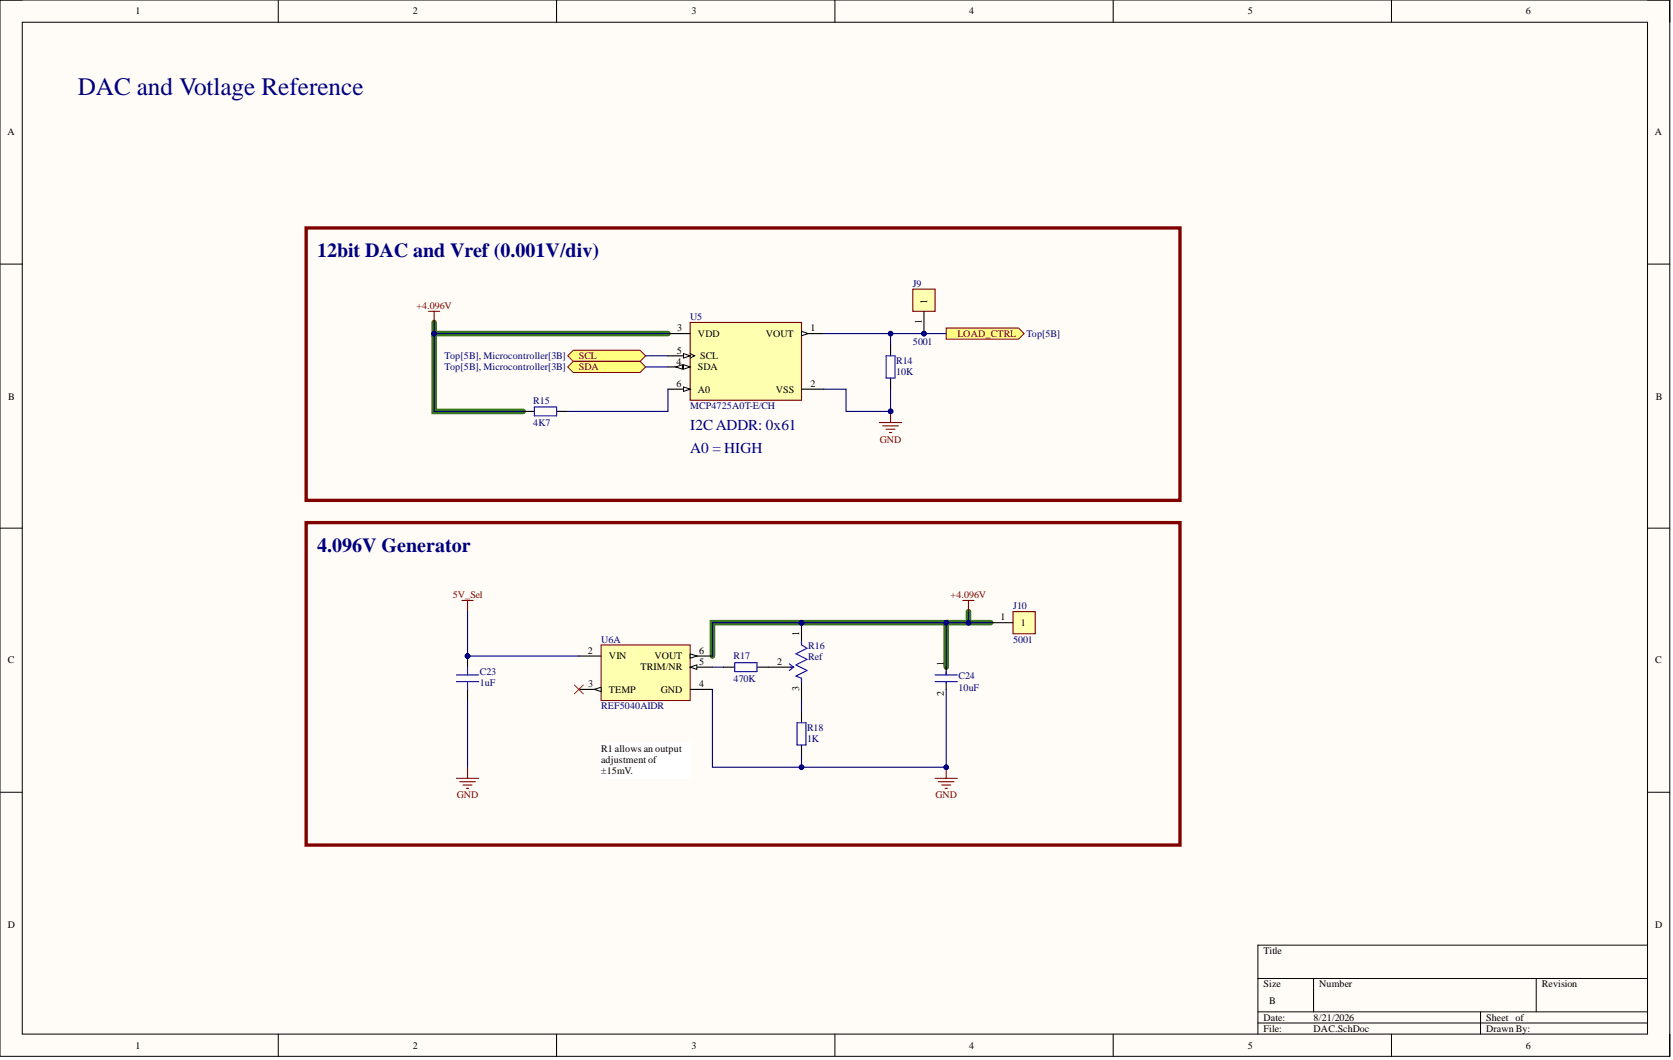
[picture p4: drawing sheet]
<svg xmlns="http://www.w3.org/2000/svg" width="381mm" height="241mm" viewBox="0 0 381 241" stroke-linecap="round" stroke-linejoin="round" font-family="sans-serif">
<defs><g id="words">
<text font-size="5.7" fill="#000080" x="17.7" y="21.5">DAC and Votlage Reference</text>
<g font-size="4.6" fill="#000080">
<text x="72.3" y="58.5">12bit DAC and Vref (0.001V/div)</text>
<text x="72.3" y="125.5">4.096V Generator</text>
</g>
<g font-size="3.5" fill="#000080">
<text x="157.2" y="98">I2CADDR: 0x61</text>
<text x="157.2" y="103">A0 = HIGH</text>
</g>
<g font-size="2.3">
<text x="30.8" y="3.3">1</text>
<text x="94.1" y="3.3">2</text>
<text x="157.5" y="3.3">3</text>
<text x="220.7" y="3.3">4</text>
<text x="284.2" y="3.3">5</text>
<text x="347.5" y="3.3">6</text>
<text x="1.7" y="30.8">A</text>
<text x="376.9" y="30.8">A</text>
<text x="211.2" y="69.1" transform="rotate(-90 211.2 69.1)">1</text>
<text x="154.2" y="75.4">3</text>
<text x="159" y="76.7">VDD</text>
<text x="174.4" y="76.7">VOUT</text>
<text x="184.6" y="75.4">1</text>
<text x="209.9" y="73.7" transform="rotate(-90 209.9 73.7)">1</text>
<text x="154.1" y="83">4</text>
<text x="154.1" y="80.5">5</text>
<text x="159.5" y="81.8">SCL</text>
<text x="154.1" y="88.1">6</text>
<text x="159" y="89.4">A0</text>
<text x="159" y="84.3">SDA</text>
<text x="176.7" y="89.4">VSS</text>
<text x="184.6" y="88.1">2</text>
<text x="1.9" y="91">B</text>
<text x="377.1" y="91">B</text>
<text x="227.8" y="141.2">1</text>
<text x="232.5" y="142.5">1</text>
<text x="133.9" y="148.8">2</text>
<text x="159.2" y="148.8">6</text>
<text x="182" y="144.8" transform="rotate(-90 182 144.8)">1</text>
<text x="1.8" y="151">C</text>
<text x="138.7" y="150.1">VIN</text>
<text x="145.9" y="152.6">TRIM/NR</text>
<text x="149.1" y="150.1">VOUT</text>
<text x="159.2" y="151.4">5</text>
<text x="177" y="151.4">2</text>
<text x="215" y="151.6" transform="rotate(-90 215 151.6)">1</text>
<text x="377" y="151">C</text>
<text x="133.9" y="156.4">3</text>
<text x="138.7" y="157.7">TEMP</text>
<text x="150.5" y="157.7">GND</text>
<text x="159.2" y="156.4">4</text>
<text x="182" y="157.4" transform="rotate(-90 182 157.4)">3</text>
<text x="215" y="158.5" transform="rotate(-90 215 158.5)">2</text>
<text x="136.9" y="171.1">R1 allows an output</text>
<text x="136.9" y="173.6">adjustment of</text>
<text x="136.9" y="176.2">±15mV.</text>
<text x="1.8" y="211.2">D</text>
<text x="377" y="211.2">D</text>
<text x="287.7" y="217.2">Title</text>
<text x="287.7" y="224.8">Size</text>
<text x="300.4" y="224.8">Number</text>
<text x="351.1" y="224.8">Revision</text>
<text x="287.7" y="232.4">Date:</text>
<text x="289" y="228.6">B</text>
<text x="299.1" y="232.4">8/21/2026</text>
<text x="338.4" y="232.4">Sheet of</text>
<text x="30.8" y="238.7">1</text>
<text x="94.1" y="238.7">2</text>
<text x="157.5" y="238.7">3</text>
<text x="220.7" y="238.7">4</text>
<text x="284.2" y="238.7">5</text>
<text x="287.7" y="234.9">File:</text>
<text x="299.1" y="234.9">DAC.SchDoc</text>
<text x="338.4" y="234.9">Drawn By:</text>
<text x="347.5" y="238.7">6</text>
</g>
<g font-size="2.3" fill="#000080">
<text x="207.9" y="65.3">J9</text>
<text x="157.2" y="72.9">U5</text>
<text x="233.7" y="76.7">Top[5B]</text>
<text x="101.2" y="81.8">Top[5B], Microcontroller[3B]</text>
<text x="204.1" y="82.8">R14</text>
<text x="207.9" y="78.5">5001</text>
<text x="101.2" y="84.3">Top[5B], Microcontroller[3B]</text>
<text x="204.1" y="85.3">10K</text>
<text x="121.4" y="91.9">R15</text>
<text x="157.2" y="93.1">MCP4725A0T-E/CH</text>
<text x="121.4" y="96.9">4K7</text>
<text x="230.7" y="138.7">J10</text>
<text x="136.9" y="146.3">U6A</text>
<text x="184.1" y="147.8">R16</text>
<text x="230.7" y="146.3">5001</text>
<text x="109.3" y="153.6">C23</text>
<text x="167.1" y="150.1">R17</text>
<text x="167.1" y="155.2">470K</text>
<text x="184.1" y="150.4">Ref</text>
<text x="218.3" y="154.7">C24</text>
<text x="109.3" y="156.2">1uF</text>
<text x="136.9" y="161.5">REF5040AIDR</text>
<text x="218.3" y="157.2">10uF</text>
<text x="183.8" y="166.3">R18</text>
<text x="183.8" y="168.8">1K</text>
</g>
<g font-size="2.3" fill="#800000">
<text x="94.8" y="70.4">+4.096V</text>
<text x="218" y="76.7">LOAD_CTRL</text>
<text x="131.8" y="81.8">SCL</text>
<text x="131.8" y="84.3">SDA</text>
<text x="200.4" y="100.7">GND</text>
<text x="103.1" y="136.2">5V_Sel</text>
<text x="216.5" y="136.2">+4.096V</text>
<text x="104" y="181.7">GND</text>
<text x="213" y="181.7">GND</text>
</g>
</g></defs>
<path d="M0 0h380.3v240.5h-380.3z" fill-rule="evenodd" fill="#fffcf8"/>
<path d="M0 0h380.3v240.5h-380.3z" fill="none" stroke="#000" stroke-width=".23"/>
<path d="M5.1 5.1h370.1v230.3h-370.1z" fill-rule="evenodd" fill="#fffcf8"/>
<g fill="none" stroke="#000" stroke-width=".23">
<path d="M0 0h5.1M5.1 5.1h370.1v230.3h-370.1zM63.4 0v5.1M126.8 0v5.1M190.1 0v5.1M253.5 0v5.1M316.9 0v5.1M375.2 0h5.1v5.1M0 60.1h5.1M375.2 60.1h5.1M0 120.2h5.1M375.2 120.2h5.1"/>
<path d="M0 180.3h5.1M375.2 180.3h5.1M375.2 215.2h-88.7v20.2M63.4 235.4v5.1M126.8 235.4v5.1M190.1 235.4v5.1M253.5 235.4v5.1M286.5 222.7h88.7M286.5 230.3h88.7M286.5 232.9h88.7M299.1 222.7v7.6M316.9 235.4v5.1"/>
<path d="M337.2 230.3v5.1M349.8 222.7v7.6M380.3 235.4v5.1"/>
</g>
<path d="M98.9 73.4v2.5h53.2M98.9 75.9v17.8h20.3M220.6 139.2v2.5M162.2 149.3v-7.6h53.3v10.2M215.5 141.7h10.1" fill="none" stroke="#38761d" stroke-width="1.3"/>
<path d="M157.2 73.4h25.3v17.7h-25.3z" fill-rule="evenodd" fill="#ffffb0"/>
<path d="M157.2 73.4h25.3v17.7h-25.3z" fill="none" stroke="#800000" stroke-width=".25"/>
<path d="M182.5 75.9h5.1" fill="none" stroke="#000" stroke-width=".25"/>
<path d="M182.5 75.4l1.6 .5-1.6 .5z" fill="#f8fcff"/>
<path d="M182.5 75.4l1.6 .5-1.6 .5z" fill="none" stroke="#000" stroke-width=".23"/>
<path d="M152.1 88.6h5.1" fill="none" stroke="#000" stroke-width=".25"/>
<path d="M155.7 88.1l1.5 .5-1.5 .5z" fill="#f8fcff"/>
<path d="M155.7 88.1l1.5 .5-1.5 .5z" fill="none" stroke="#000" stroke-width=".23"/>
<path d="M152.1 83.5h5.1M182.5 88.6h5.1" fill="none" stroke="#000" stroke-width=".25"/>
<path d="M155.7 83l1.5 .5-1.5 .5z" fill="#f8fcff"/>
<path d="M155.7 83l1.5 .5-1.5 .5z" fill="none" stroke="#000" stroke-width=".23"/>
<path d="M153.9 83.5l1.5-.5v1z" fill="#f8fcff"/>
<path d="M153.9 83.5l1.5-.5v1z" fill="none" stroke="#000" stroke-width=".23"/>
<path d="M152.1 81h5.1" fill="none" stroke="#000" stroke-width=".25"/>
<path d="M155.7 80.5l1.5 .5-1.5 .5z" fill="#f8fcff"/>
<path d="M155.7 80.5l1.5 .5-1.5 .5zM157.2 80.5l1 .5-1 .5" fill="none" stroke="#000" stroke-width=".23"/>
<path d="M152.1 75.9h5.1" fill="none" stroke="#000" stroke-width=".25"/>
<path d="M97.6 70.9h2.5M98.9 70.9v2.5M200.3 96.2h5M201 96.9h3.6M201.8 97.7h2M202.6 98.5h.5M202.8 93.7v2.5" fill="none" stroke="#800000" stroke-width=".25"/>
<circle cx="202.8" cy="93.7" r=".51" fill="#000080"/>
<circle cx="202.8" cy="93.7" r=".51" fill="none" stroke="#000080" stroke-width=".23"/>
<path d="M69.7 51.9h199v62h-199z" fill="none" stroke="#800000" stroke-width=".76"/>
<path d="M136.9 146.8h20.3v12.7h-20.3z" fill-rule="evenodd" fill="#ffffb0"/>
<path d="M136.9 146.8h20.3v12.7h-20.3z" fill="none" stroke="#800000" stroke-width=".23"/>
<path d="M131.8 149.3h5.1M131.8 156.9h5.1" fill="none" stroke="#000" stroke-width=".25"/>
<path d="M135.4 156.9l1.5-.5v1z" fill="#f8fcff"/>
<path d="M135.4 156.9l1.5-.5v1z" fill="none" stroke="#000" stroke-width=".23"/>
<path d="M157.2 156.9h5M157.2 151.9h5" fill="none" stroke="#000" stroke-width=".25"/>
<path d="M157.2 151.9l1.5-.5v1z" fill="#f8fcff"/>
<path d="M157.2 151.9l1.5-.5v1z" fill="none" stroke="#000" stroke-width=".23"/>
<path d="M157.2 149.3h5" fill="none" stroke="#000" stroke-width=".25"/>
<path d="M157.2 148.8l1.5 .5-1.5 .5z" fill="#f8fcff"/>
<path d="M157.2 148.8l1.5 .5-1.5 .5z" fill="none" stroke="#000" stroke-width=".23"/>
<circle cx="182.5" cy="141.8" r=".51" fill="#000080"/>
<circle cx="182.5" cy="141.8" r=".51" fill="none" stroke="#000080" stroke-width=".23"/>
<path d="M182.5 141.7v5.1" fill="none" stroke="#000" stroke-width=".25"/>
<circle cx="182.5" cy="141.8" r=".51" fill="#000080"/>
<circle cx="182.5" cy="141.8" r=".51" fill="none" stroke="#000080" stroke-width=".23"/>
<path d="M174.9 151.9h5.1M182.5 154.4v5.1" fill="none" stroke="#000" stroke-width=".25"/>
<path d="M179.7 151.1l1.1 .8M180 151.9h.8M180.8 151.9l-1.1 .7M182.5 146.1v.7l1.3 .8-2.5 1.2 2.5 1.3-2.5 1.3 2.5 1.2-2.5 1.3 1.2 .5v.8" fill="none" stroke="#00f" stroke-width=".25"/>
<path d="M105.2 136.7h2.5M106.5 136.7v2.5" fill="none" stroke="#800000" stroke-width=".25"/>
<path d="M130.8 155.9l2 2M132.8 155.9l-2 2" fill="none" stroke="#f00" stroke-width=".23"/>
<circle cx="106.5" cy="149.3" r=".51" fill="#000080"/>
<circle cx="106.5" cy="149.3" r=".51" fill="none" stroke="#000080" stroke-width=".23"/>
<path d="M106.5 149.3v2.6M106.5 156.9v2.6" fill="none" stroke="#000" stroke-width=".25"/>
<circle cx="106.5" cy="149.3" r=".51" fill="#000080"/>
<circle cx="106.5" cy="149.3" r=".51" fill="none" stroke="#000080" stroke-width=".23"/>
<path d="M103.9 155.2h5.1M103.9 153.6h5.1M106.5 151.9v1.7M106.5 155.2v1.7" fill="none" stroke="#00f" stroke-width=".25"/>
<path d="M103.9 177.2h5.1M104.7 177.9h3.5M105.5 178.7h2M106.2 179.5h.5M106.5 174.7v2.5" fill="none" stroke="#800000" stroke-width=".25"/>
<path d="M136.9 169.1h20.3v8.1h-20.3z" fill-rule="evenodd" fill="#fff"/>
<path d="M136.9 169.1h20.3v8.1h-20.3z" fill="none" stroke="#fff" stroke-width=".23"/>
<path d="M69.7 119h199v73.4h-199z" fill="none" stroke="#800000" stroke-width=".76"/>
<path d="M219.3 136.7h2.5M220.6 136.7v2.5M213 177.2h5M213.7 177.9h3.6M214.5 178.7h2M215.2 179.5h.5M215.5 174.7v2.5" fill="none" stroke="#800000" stroke-width=".25"/>
<circle cx="215.5" cy="174.7" r=".51" fill="#000080"/>
<circle cx="215.5" cy="174.7" r=".51" fill="none" stroke="#000080" stroke-width=".23"/>
<path d="M202.8 78.5v2.5M119.2 93.7h2.5M126.8 93.7h2.5M202.8 86.1v2.5M215.5 151.9v1.7M215.5 155.4v1.5M182.5 162v2.5M182.5 169.6v2.5" fill="none" stroke="#000" stroke-width=".25"/>
<path d="M121.7 92.6h5.1v2.1h-5.1zM201.8 81h2v5.1h-2zM213 153.6h5M213 155.2h5M215.5 152.9v.7M215.5 155.4v.3M181.5 164.5h2v5.1h-2z" fill="none" stroke="#00f" stroke-width=".25"/>
<path d="M129.3 81l1.3-1.3h15.2l1.2 1.3-1.2 1.3h-15.2z" fill-rule="evenodd" fill="#ffff80"/>
<path d="M129.3 81l1.3-1.3h15.2l1.2 1.3-1.2 1.3h-15.2z" fill="none" stroke="#800000" stroke-width=".23"/>
<path d="M129.3 83.5l1.3-1.2h15.2l1.2 1.2-1.2 1.3h-15.2z" fill-rule="evenodd" fill="#ffff80"/>
<path d="M129.3 83.5l1.3-1.2h15.2l1.2 1.2-1.2 1.3h-15.2z" fill="none" stroke="#800000" stroke-width=".23"/>
<path d="M215.5 74.7h16.5l1.2 1.2-1.2 1.3h-16.5z" fill-rule="evenodd" fill="#ffff80"/>
<path d="M215.5 74.7h16.5l1.2 1.2-1.2 1.3h-16.5z" fill="none" stroke="#800000" stroke-width=".23"/>
<circle cx="210.4" cy="75.9" r=".51" fill="#000080"/>
<circle cx="210.4" cy="75.9" r=".51" fill="none" stroke="#000080" stroke-width=".23"/>
<path d="M207.9 65.8h5.1v5.1h-5.1z" fill-rule="evenodd" fill="#ffffb0"/>
<path d="M207.9 65.8h5.1v5.1h-5.1z" fill="none" stroke="#800000" stroke-width=".25"/>
<path d="M210.4 70.9v5" fill="none" stroke="#000" stroke-width=".25"/>
<circle cx="210.4" cy="75.9" r=".51" fill="#000080"/>
<circle cx="210.4" cy="75.9" r=".51" fill="none" stroke="#000080" stroke-width=".23"/>
<path d="M230.7 139.2h5.1v5.1h-5.1z" fill-rule="evenodd" fill="#ffffb0"/>
<path d="M230.7 139.2h5.1v5.1h-5.1z" fill="none" stroke="#800000" stroke-width=".25"/>
<path d="M225.6 141.7h5.1" fill="none" stroke="#000" stroke-width=".25"/>
<path d="M187.6 75.9h27.9" fill="none" stroke="#000080" stroke-width=".25"/>
<circle cx="202.8" cy="75.9" r=".51" fill="#000080"/>
<circle cx="202.8" cy="75.9" r=".51" fill="none" stroke="#000080" stroke-width=".23"/>
<circle cx="210.4" cy="75.9" r=".51" fill="#000080"/>
<circle cx="210.4" cy="75.9" r=".51" fill="none" stroke="#000080" stroke-width=".23"/>
<path d="M98.9 73.4v2.5h53.2" fill="none" stroke="#000080" stroke-width=".25"/>
<circle cx="98.9" cy="75.9" r=".51" fill="#000080"/>
<circle cx="98.9" cy="75.9" r=".51" fill="none" stroke="#000080" stroke-width=".23"/>
<path d="M147 83.5h5.1M147 81h5.1M152.1 88.6v5.1h-22.8M162.2 151.9h2.6M182.5 141.7h-20.3v7.6M182.5 159.5v2.5" fill="none" stroke="#000080" stroke-width=".25"/>
<circle cx="182.5" cy="141.8" r=".51" fill="#000080"/>
<circle cx="182.5" cy="141.8" r=".51" fill="none" stroke="#000080" stroke-width=".23"/>
<path d="M106.5 149.3h25.3" fill="none" stroke="#000080" stroke-width=".25"/>
<circle cx="106.5" cy="149.3" r=".51" fill="#000080"/>
<circle cx="106.5" cy="149.3" r=".51" fill="none" stroke="#000080" stroke-width=".23"/>
<path d="M106.5 139.2v10.1" fill="none" stroke="#000080" stroke-width=".25"/>
<circle cx="106.5" cy="149.3" r=".51" fill="#000080"/>
<circle cx="106.5" cy="149.3" r=".51" fill="none" stroke="#000080" stroke-width=".23"/>
<path d="M182.5 172.1v2.6" fill="none" stroke="#000080" stroke-width=".25"/>
<circle cx="182.5" cy="174.7" r=".51" fill="#000080"/>
<circle cx="182.5" cy="174.7" r=".51" fill="none" stroke="#000080" stroke-width=".23"/>
<path d="M106.5 159.5v15.2M162.2 156.9v17.8h53.3v-17.8" fill="none" stroke="#000080" stroke-width=".25"/>
<circle cx="215.5" cy="174.7" r=".51" fill="#000080"/>
<circle cx="215.5" cy="174.7" r=".51" fill="none" stroke="#000080" stroke-width=".23"/>
<circle cx="182.5" cy="174.7" r=".51" fill="#000080"/>
<circle cx="182.5" cy="174.7" r=".51" fill="none" stroke="#000080" stroke-width=".23"/>
<path d="M182.5 141.7h33v10.2" fill="none" stroke="#000080" stroke-width=".25"/>
<circle cx="215.5" cy="141.8" r=".51" fill="#000080"/>
<circle cx="215.5" cy="141.8" r=".51" fill="none" stroke="#000080" stroke-width=".23"/>
<circle cx="182.5" cy="141.8" r=".51" fill="#000080"/>
<circle cx="182.5" cy="141.8" r=".51" fill="none" stroke="#000080" stroke-width=".23"/>
<path d="M187.6 88.6h5.1v5.1h10.1" fill="none" stroke="#000080" stroke-width=".25"/>
<circle cx="202.8" cy="93.7" r=".51" fill="#000080"/>
<circle cx="202.8" cy="93.7" r=".51" fill="none" stroke="#000080" stroke-width=".23"/>
<path d="M202.8 88.6v5.1" fill="none" stroke="#000080" stroke-width=".25"/>
<circle cx="202.8" cy="93.7" r=".51" fill="#000080"/>
<circle cx="202.8" cy="93.7" r=".51" fill="none" stroke="#000080" stroke-width=".23"/>
<path d="M202.8 75.9v2.6" fill="none" stroke="#000080" stroke-width=".25"/>
<circle cx="202.8" cy="75.9" r=".51" fill="#000080"/>
<circle cx="202.8" cy="75.9" r=".51" fill="none" stroke="#000080" stroke-width=".23"/>
<path d="M98.9 75.9v17.8h20.3" fill="none" stroke="#000080" stroke-width=".25"/>
<circle cx="98.9" cy="75.9" r=".51" fill="#000080"/>
<circle cx="98.9" cy="75.9" r=".51" fill="none" stroke="#000080" stroke-width=".23"/>
<path d="M215.5 141.7h10.1" fill="none" stroke="#000080" stroke-width=".25"/>
<circle cx="215.5" cy="141.8" r=".51" fill="#000080"/>
<circle cx="215.5" cy="141.8" r=".51" fill="none" stroke="#000080" stroke-width=".23"/>
<circle cx="220.6" cy="141.8" r=".51" fill="#000080"/>
<circle cx="220.6" cy="141.8" r=".51" fill="none" stroke="#000080" stroke-width=".23"/>
<path d="M220.6 139.2v2.5" fill="none" stroke="#000080" stroke-width=".25"/>
<circle cx="220.6" cy="141.8" r=".51" fill="#000080"/>
<circle cx="220.6" cy="141.8" r=".51" fill="none" stroke="#000080" stroke-width=".23"/>
<path d="M164.8 151.9h2.5M172.4 151.9h2.5" fill="none" stroke="#000" stroke-width=".25"/>
<path d="M167.3 150.9h5.1v2h-5.1z" fill="none" stroke="#00f" stroke-width=".25"/>
<use href="#words"/>
</svg>
